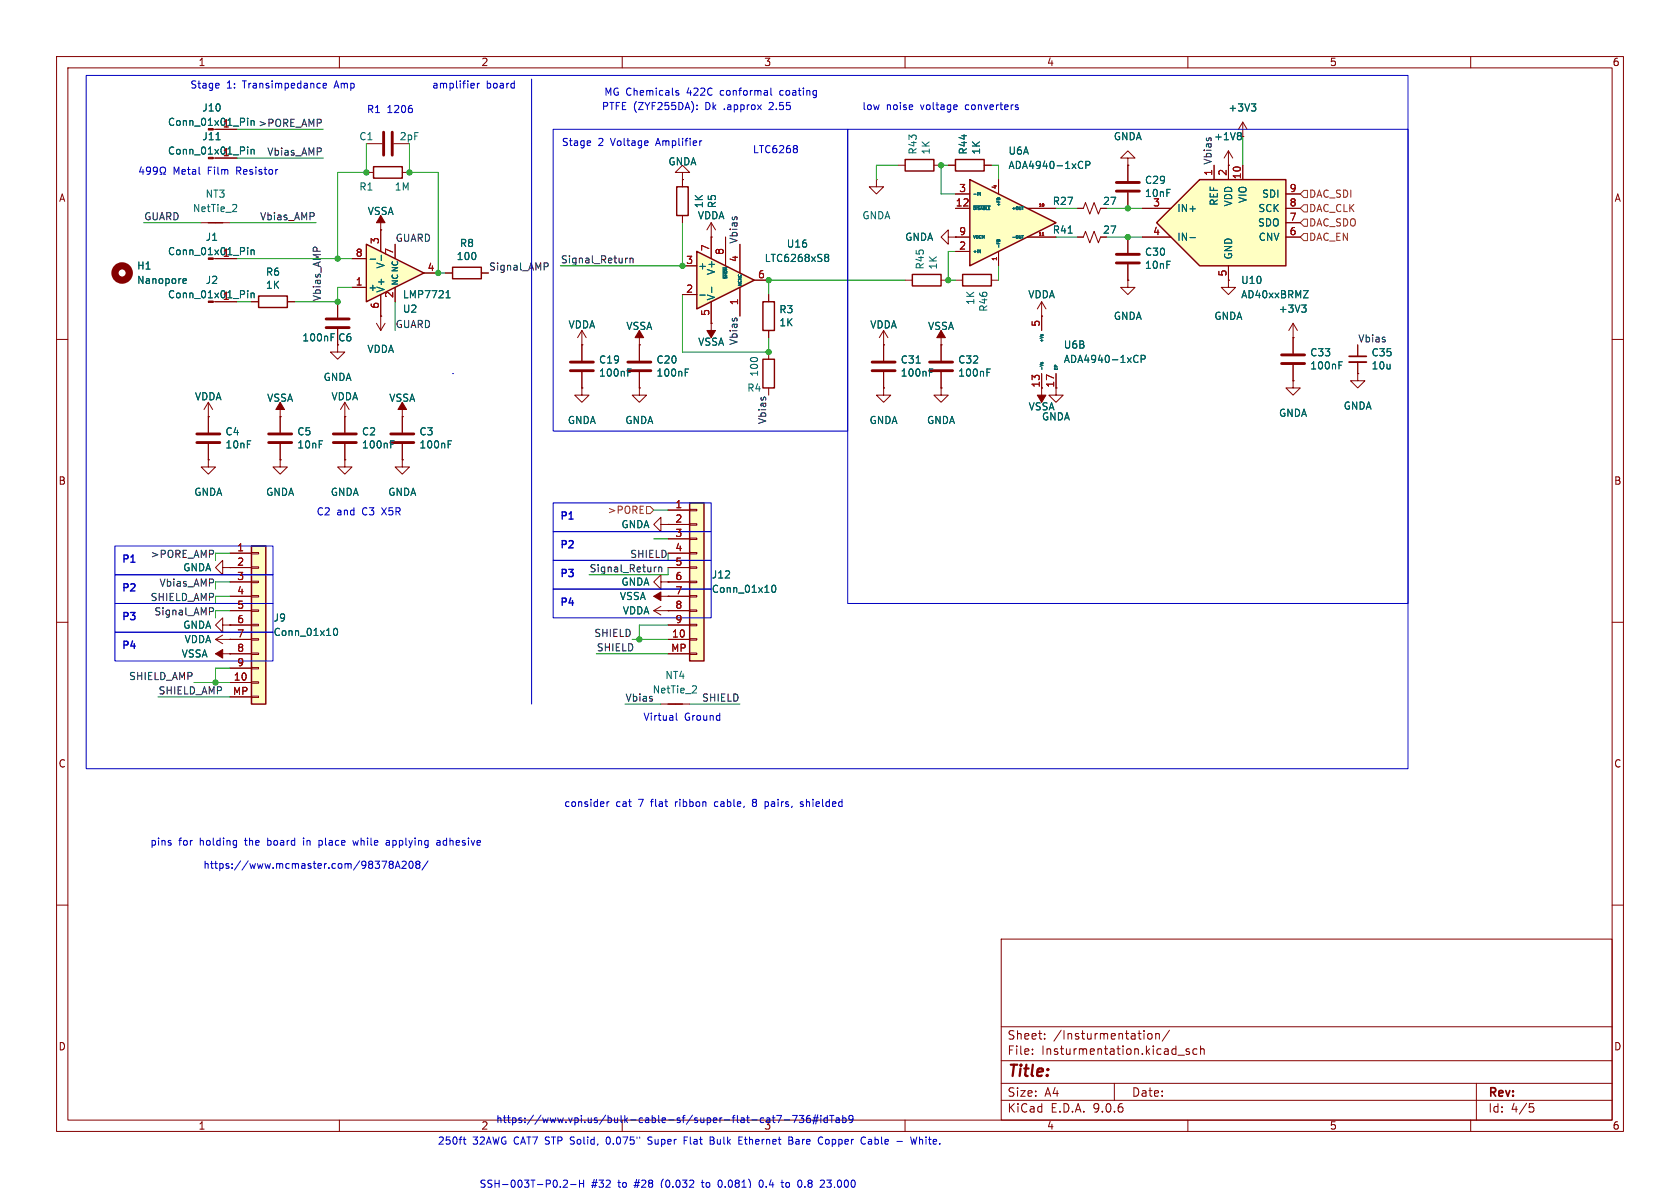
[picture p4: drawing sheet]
<svg xmlns="http://www.w3.org/2000/svg" width="297mm" height="210mm" viewBox="0 0 297 210" stroke-linecap="round" stroke-linejoin="round" font-family="sans-serif">
<defs><g id="words">
<text font-size="2.8" fill="#840000" x="178" y="190.9">Title:</text>
<g font-size="2.1" fill="#840000">
<text x="178" y="184">Sheet:</text>
<text x="186.2" y="184">/Insturmentation/</text>
<text x="178" y="186.7">File:</text>
<text x="184.1" y="186.7">Insturmentation.kicad_sch</text>
<text x="178" y="196.9">KiCad</text>
<text x="178" y="194.1">Size:</text>
<text x="184.7" y="194.1">A4</text>
<text x="185.7" y="196.9">E.D.A.</text>
<text x="193.3" y="196.9">9.0.6</text>
<text x="200" y="194.1">Date:</text>
<text x="263" y="194.3">Rev:</text>
<text x="263" y="196.9">Id:</text>
<text x="267.1" y="196.9">4/5</text>
</g>
<g font-size="1.8" fill="#840000">
<text x="35" y="11.9">1</text>
<text x="85" y="11.9">2</text>
<text x="135" y="11.9">3</text>
<text x="185" y="11.9">4</text>
<text x="235" y="11.9">5</text>
<text x="285" y="11.9">6</text>
<text x="10.3" y="35.9">A</text>
<text x="285.3" y="35.9">A</text>
<text x="194.9" y="41.5">27</text>
<text x="194.9" y="36.4">27</text>
<text x="183.9" y="68.6" transform="rotate(-90 183.9 68.6)">13</text>
<text x="10.3" y="85.9">B</text>
<text x="285.3" y="85.9">B</text>
<text x="10.3" y="135.9">C</text>
<text x="285.3" y="135.9">C</text>
<text x="10.3" y="185.9">D</text>
<text x="285.3" y="185.9">D</text>
<text x="35" y="199.9">1</text>
<text x="85" y="199.9">2</text>
<text x="185" y="199.9">4</text>
<text x="235" y="199.9">5</text>
<text x="285" y="199.9">6</text>
</g>
<g font-size="1.8" fill="#0000c2">
<text x="33.6" y="15.9">Stage</text>
<text x="40" y="15.9">1:</text>
<text x="43" y="15.9">Transimpedance</text>
<text x="59.4" y="15.9">Amp</text>
<text x="76.3" y="15.9">amplifier</text>
<text x="85.9" y="15.9">board</text>
<text x="106.7" y="17.1">MG Chemicals</text>
<text x="121.5" y="17.1">422C</text>
<text x="127.6" y="17.1">conformal</text>
<text x="138.3" y="17.1">coating</text>
<text x="64.8" y="20.1">R1</text>
<text x="68.4" y="20.1">1206</text>
<text x="106.3" y="19.7">PTFE (ZYF255DA):</text>
<text x="124.8" y="19.7">Dk</text>
<text x="128.3" y="19.7">.approx</text>
<text x="136.4" y="19.7">2.55</text>
<text x="152.4" y="19.7">low</text>
<text x="156.7" y="19.7">noise</text>
<text x="162.9" y="19.7">voltage</text>
<text x="170.9" y="19.7">converters</text>
<text x="99.2" y="26">Stage</text>
<text x="105.7" y="26">2</text>
<text x="108.1" y="26">Voltage</text>
<text x="116.3" y="26">Amplifier</text>
<text x="133" y="27.3">LTC6268</text>
<text x="30.6" y="31.1">Metal</text>
<text x="36.8" y="31.1">Film</text>
<text x="42.1" y="31.1">Resistor</text>
<text x="55.9" y="91.2">C2</text>
<text x="59.5" y="91.2">and</text>
<text x="64.1" y="91.2">C3</text>
<text x="67.8" y="91.2">X5R</text>
<text x="98.8" y="92.2">P1</text>
<text x="21.4" y="99.8">P1</text>
<text x="98.8" y="97.3">P2</text>
<text x="21.4" y="104.9">P2</text>
<text x="98.8" y="102.4">P3</text>
<text x="98.8" y="107.4">P4</text>
<text x="21.4" y="110">P3</text>
<text x="21.4" y="115.1">P4</text>
<text x="113.7" y="127.6">Virtual</text>
<text x="121" y="127.6">Ground</text>
<text x="99.7" y="142.9">consider</text>
<text x="108.9" y="142.9">cat</text>
<text x="113" y="142.9">7</text>
<text x="115.4" y="142.9">flat</text>
<text x="119.8" y="142.9">ribbon</text>
<text x="127" y="142.9">cable,</text>
<text x="133.9" y="142.9">8</text>
<text x="136.3" y="142.9">pairs,</text>
<text x="142.8" y="142.9">shielded</text>
<text x="26.5" y="149.7">pins</text>
<text x="31.6" y="149.7">for</text>
<text x="35.4" y="149.7">holding</text>
<text x="43.6" y="149.7">the</text>
<text x="47.7" y="149.7">board</text>
<text x="54.3" y="149.7">in</text>
<text x="57.2" y="149.7">place</text>
<text x="63.5" y="149.7">while</text>
<text x="69.5" y="149.7">applying</text>
<text x="78.7" y="149.7">adhesive</text>
<text x="35.9" y="153.8">https://www.mcmaster.com/98378A208/</text>
<text x="77.3" y="202.5">250ft</text>
<text x="83.6" y="202.5">32AWG CAT7 STP Solid,</text>
<text x="87.6" y="198.7">https://www.vpi.us/bulk-cable-sf/super-flat-cat7-736#idTab9</text>
<text x="107.8" y="202.5">0.075&quot;</text>
<text x="115.4" y="202.5">Super</text>
<text x="122" y="202.5">Flat</text>
<text x="126.8" y="202.5">Bulk</text>
<text x="132.1" y="202.5">Ethernet</text>
<text x="135" y="199.9">3</text>
<text x="141.1" y="202.5">Bare</text>
<text x="146.6" y="202.5">Copper</text>
<text x="154.3" y="202.5">Cable</text>
<text x="163.5" y="202.5">White.</text>
<text x="84.7" y="210.2">SSH-003T-P0.2-H</text>
<text x="104.5" y="210.2">#32</text>
<text x="109.4" y="210.2">to</text>
<text x="112.4" y="210.2">#28</text>
<text x="117.3" y="210.2">(0.032</text>
<text x="124.8" y="210.2">to</text>
<text x="127.8" y="210.2">0.081)</text>
<text x="135.3" y="210.2">0.4</text>
<text x="139.5" y="210.2">to</text>
<text x="142.5" y="210.2">0.8</text>
<text x="146.7" y="210.2">23,000</text>
</g>
<g font-size="1.8" fill="#006464">
<text x="29.6" y="22.5">Conn_01x01_Pin</text>
<text x="35.7" y="19.9">J10</text>
<text x="217.1" y="19.9">+3V3</text>
<text x="29.6" y="27.5">Conn_01x01_Pin</text>
<text x="35.7" y="25">J11</text>
<text x="63.4" y="25">C1</text>
<text x="70.6" y="25">2pF</text>
<text x="118.1" y="29.4">GNDA</text>
<text x="162.3" y="27.4" transform="rotate(-90 162.3 27.4)">R43</text>
<text x="164.6" y="27.4" transform="rotate(-90 164.6 27.4)">1K</text>
<text x="171.1" y="27.4" transform="rotate(-90 171.1 27.4)">R44</text>
<text x="173.5" y="27.4" transform="rotate(-90 173.5 27.4)">1K</text>
<text x="178.2" y="27.5">U6A</text>
<text x="196.8" y="25">GNDA</text>
<text x="214.5" y="25">+1V8</text>
<text x="36.2" y="35.2">NT3</text>
<text x="63.4" y="33.9">R1</text>
<text x="69.7" y="33.9">1M</text>
<text x="178.2" y="30.1">ADA4940-1xCP</text>
<text x="202.3" y="32.7">C29</text>
<text x="202.3" y="35">10nF</text>
<text x="220.6" y="36" transform="rotate(-90 220.6 36)">VIO</text>
<text x="223" y="35.2">SDI</text>
<text x="34" y="37.7">NetTie_2</text>
<text x="64.9" y="38.2">VSSA</text>
<text x="123.3" y="39">VDDA</text>
<text x="124.5" y="36.9" transform="rotate(-90 124.5 36.9)">1K</text>
<text x="126.8" y="36.9" transform="rotate(-90 126.8 36.9)">R5</text>
<text x="152.4" y="39">GNDA</text>
<text x="186" y="41.5">R41</text>
<text x="186" y="36.4">R27</text>
<text x="208" y="37.7">IN+</text>
<text x="215.5" y="36.5" transform="rotate(-90 215.5 36.5)">REF</text>
<text x="218" y="36.6" transform="rotate(-90 218 36.6)">VDD</text>
<text x="222.3" y="40.2">SDO</text>
<text x="222.4" y="37.7">SCK</text>
<text x="24.1" y="47.9">H1</text>
<text x="29.6" y="45.3">Conn_01x01_Pin</text>
<text x="36.3" y="42.8">J1</text>
<text x="68.2" y="47.6" transform="rotate(-90 68.2 47.6)">V-</text>
<text x="80.6" y="46.2">100</text>
<text x="81.2" y="43.9">R8</text>
<text x="123.3" y="47.9">+</text>
<text x="135.1" y="46.5">LTC6268xS8</text>
<text x="139" y="44">U16</text>
<text x="159.9" y="42.8">GNDA</text>
<text x="163.5" y="47.7" transform="rotate(-90 163.5 47.7)">R45</text>
<text x="165.8" y="47.7" transform="rotate(-90 165.8 47.7)">1K</text>
<text x="202.3" y="45.4">C30</text>
<text x="202.3" y="47.7">10nF</text>
<text x="208" y="42.8">IN-</text>
<text x="218" y="46" transform="rotate(-90 218 46)">GND</text>
<text x="222.4" y="42.8">CNV</text>
<text x="24.1" y="50.4">Nanopore</text>
<text x="29.6" y="52.9">Conn_01x01_Pin</text>
<text x="36.3" y="50.4">J2</text>
<text x="46.9" y="48.9">R6</text>
<text x="46.9" y="51.3">1K</text>
<text x="65" y="51.7">+</text>
<text x="68.2" y="51.8" transform="rotate(-90 68.2 51.8)">V+</text>
<text x="71.1" y="52.9">LMP7721</text>
<text x="126.6" y="53.2" transform="rotate(-90 126.6 53.2)">V-</text>
<text x="126.6" y="48.7" transform="rotate(-90 126.6 48.7)">V+</text>
<text x="181.7" y="52.9">VDDA</text>
<text x="219.3" y="50.4">U10</text>
<text x="219.3" y="52.9">AD40xxBRMZ</text>
<text x="71.1" y="55.5">U2</text>
<text x="100.4" y="58.3">VDDA</text>
<text x="110.6" y="58.5">VSSA</text>
<text x="137.7" y="55.6">R3</text>
<text x="137.7" y="57.9">1K</text>
<text x="153.7" y="58.3">VDDA</text>
<text x="164" y="58.5">VSSA</text>
<text x="172.4" y="54" transform="rotate(-90 172.4 54)">1K</text>
<text x="174.8" y="55.2" transform="rotate(-90 174.8 55.2)">R46</text>
<text x="196.8" y="56.7">GNDA</text>
<text x="214.6" y="56.7">GNDA</text>
<text x="226" y="55.5">+3V3</text>
<text x="53.3" y="60.6">100nF</text>
<text x="59.7" y="60.6">C6</text>
<text x="64.8" y="62.6">VDDA</text>
<text x="105.8" y="64.5">C19</text>
<text x="116" y="64.5">C20</text>
<text x="123.3" y="61.3">VSSA</text>
<text x="159.1" y="64.5">C31</text>
<text x="169.3" y="64.5">C32</text>
<text x="188" y="61.8">U6B</text>
<text x="188" y="64.4">ADA4940-1xCP</text>
<text x="231.5" y="65.5">100nF</text>
<text x="231.5" y="63.2">C33</text>
<text x="242.4" y="63.2">C35</text>
<text x="242.4" y="65.5">10u</text>
<text x="34.4" y="71">VDDA</text>
<text x="47.1" y="71.2">VSSA</text>
<text x="57.1" y="67.5">GNDA</text>
<text x="58.5" y="71">VDDA</text>
<text x="68.7" y="71.2">VSSA</text>
<text x="105.8" y="66.8">100nF</text>
<text x="116" y="66.8">100nF</text>
<text x="132" y="69.4">R4</text>
<text x="134.2" y="66.7" transform="rotate(-90 134.2 66.7)">100</text>
<text x="159.1" y="66.8">100nF</text>
<text x="169.3" y="66.8">100nF</text>
<text x="39.8" y="77.2">C4</text>
<text x="52.5" y="77.2">C5</text>
<text x="63.9" y="77.2">C2</text>
<text x="74.1" y="77.2">C3</text>
<text x="100.3" y="75.2">GNDA</text>
<text x="110.4" y="75.2">GNDA</text>
<text x="153.6" y="75.2">GNDA</text>
<text x="163.8" y="75.2">GNDA</text>
<text x="181.8" y="72.7">VSSA</text>
<text x="184.1" y="74.5">GNDA</text>
<text x="226" y="73.9">GNDA</text>
<text x="237.4" y="72.6">GNDA</text>
<text x="39.8" y="79.5">10nF</text>
<text x="52.5" y="79.5">10nF</text>
<text x="63.9" y="79.5">100nF</text>
<text x="74.1" y="79.5">100nF</text>
<text x="34.2" y="87.9">GNDA</text>
<text x="46.9" y="87.9">GNDA</text>
<text x="58.4" y="87.9">GNDA</text>
<text x="68.5" y="87.9">GNDA</text>
<text x="109.8" y="93.6">GNDA</text>
<text x="32.3" y="101.2">GNDA</text>
<text x="109.5" y="106.3">VSSA</text>
<text x="109.8" y="103.7">GNDA</text>
<text x="125.7" y="105">Conn_01x10</text>
<text x="125.7" y="102.5">J12</text>
<text x="32.3" y="111.4">GNDA</text>
<text x="32.5" y="113.9">VDDA</text>
<text x="48.3" y="110.1">J9</text>
<text x="48.3" y="112.6">Conn_01x10</text>
<text x="110" y="108.8">VDDA</text>
<text x="32" y="116.4">VSSA</text>
<text x="115.3" y="122.8">NetTie_2</text>
<text x="117.5" y="120.2">NT4</text>
</g>
<g font-size="1.8" fill="#a90000">
<text x="39.3" y="22.6">1</text>
<text x="39.3" y="27.7">1</text>
<text x="169.5" y="34">3</text>
<text x="214.4" y="31.2" transform="rotate(-90 214.4 31.2)">1</text>
<text x="216.9" y="31.2" transform="rotate(-90 216.9 31.2)">2</text>
<text x="219.5" y="31.8" transform="rotate(-90 219.5 31.8)">10</text>
<text x="227.9" y="34">9</text>
<text x="168.9" y="36.6">12</text>
<text x="169.5" y="41.7">9</text>
<text x="203.8" y="36.6">3</text>
<text x="203.8" y="41.7">4</text>
<text x="227.9" y="36.6">8</text>
<text x="227.9" y="39.1">7</text>
<text x="227.9" y="41.7">6</text>
<text x="39.3" y="45.5">1</text>
<text x="62.8" y="45.5">8</text>
<text x="67.1" y="43.3" transform="rotate(-90 67.1 43.3)">3</text>
<text x="69.6" y="45.2" transform="rotate(-90 69.6 45.2)">7</text>
<text x="121.2" y="46.7">3</text>
<text x="125.5" y="44.5" transform="rotate(-90 125.5 44.5)">7</text>
<text x="128" y="45.2" transform="rotate(-90 128 45.2)">8</text>
<text x="130.6" y="46.4" transform="rotate(-90 130.6 46.4)">4</text>
<text x="169.5" y="44.2">2</text>
<text x="39.3" y="53.1">1</text>
<text x="62.8" y="50.5">1</text>
<text x="69.6" y="52.8" transform="rotate(-90 69.6 52.8)">2</text>
<text x="75.5" y="48">4</text>
<text x="121.2" y="51.8">2</text>
<text x="133.9" y="49.3">6</text>
<text x="216.9" y="49" transform="rotate(-90 216.9 49)">5</text>
<text x="67.1" y="54.7" transform="rotate(-90 67.1 54.7)">6</text>
<text x="125.5" y="56" transform="rotate(-90 125.5 56)">5</text>
<text x="130.6" y="54" transform="rotate(-90 130.6 54)">1</text>
<text x="183.9" y="57.9" transform="rotate(-90 183.9 57.9)">5</text>
<text x="186.4" y="68.6" transform="rotate(-90 186.4 68.6)">17</text>
<text x="119.3" y="89.9">1</text>
<text x="119.3" y="92.5">2</text>
<text x="119.3" y="95">3</text>
<text x="41.8" y="97.5">1</text>
<text x="41.8" y="100.1">2</text>
<text x="119.3" y="97.5">4</text>
<text x="119.3" y="100.1">5</text>
<text x="41.8" y="102.6">3</text>
<text x="41.8" y="105.2">4</text>
<text x="41.8" y="107.7">5</text>
<text x="119.3" y="102.6">6</text>
<text x="119.3" y="105.2">7</text>
<text x="119.3" y="107.7">8</text>
<text x="41.8" y="110.2">6</text>
<text x="41.8" y="112.8">7</text>
<text x="118.7" y="112.8">10</text>
<text x="119.3" y="110.2">9</text>
<text x="41.8" y="115.3">8</text>
<text x="41.8" y="117.9">9</text>
<text x="118.6" y="115.3">MP</text>
<text x="41.1" y="122.9">MP</text>
<text x="41.2" y="120.4">10</text>
</g>
<g font-size="1.8" fill="#0f0f0f">
<text x="45.6" y="22.5">&gt;PORE_AMP</text>
<text x="47.1" y="27.6">Vbias_AMP</text>
<text x="214.4" y="31.2" transform="rotate(-90 214.4 31.2)">1 Vbias</text>
<text x="25.4" y="39">GUARD</text>
<text x="45.9" y="39">Vbias_AMP</text>
<text x="69.8" y="42.8">GUARD</text>
<text x="86.4" y="47.9">Signal_AMP</text>
<text x="99.1" y="46.6">Signal_Return</text>
<text x="130.5" y="43.2" transform="rotate(-90 130.5 43.2)">Vbias</text>
<text x="56.8" y="53.3" transform="rotate(-90 56.8 53.3)">Vbias_AMP</text>
<text x="69.8" y="58.1">GUARD</text>
<text x="130.5" y="61.1" transform="rotate(-90 130.5 61.1)">Vbias</text>
<text x="240" y="60.6">Vbias</text>
<text x="135.5" y="75.1" transform="rotate(-90 135.5 75.1)">Vbias</text>
<text x="26.5" y="98.7">&gt;PORE_AMP</text>
<text x="104.1" y="101.3">Signal_Return</text>
<text x="28.1" y="103.8">Vbias_AMP</text>
<text x="27.2" y="108.9">Signal_AMP</text>
<text x="105" y="112.7">SHIELD</text>
<text x="105.4" y="115.2">SHIELD</text>
<text x="22.7" y="120.3">SHIELD_AMP</text>
<text x="27.9" y="122.8">SHIELD_AMP</text>
<text x="110.5" y="124.1">Vbias</text>
<text x="124" y="124.1">SHIELD</text>
</g>
<g font-size="1.8" fill="#725600">
<text x="231.3" y="35.2">DAC_SDI</text>
<text x="231.3" y="40.2">DAC_SDO</text>
<text x="231.3" y="37.7">DAC_CLK</text>
<text x="231.3" y="42.8">DAC_EN</text>
<text x="107.3" y="91">&gt;PORE</text>
</g>
<g font-size="1.8" fill="#009600">
<text x="111.3" y="98.7">SHIELD</text>
<text x="26.5" y="106.3">SHIELD_AMP</text>
</g>
<text font-size="1.4" fill="#006464" x="70.6" y="50.5" transform="rotate(-90 70.6 50.5)">NC NC</text>
<g font-size="1.1" fill="#a90000">
<text x="176.3" y="33.5" transform="rotate(-90 176.3 33.5)">4</text>
<text x="176.3" y="46.2" transform="rotate(-90 176.3 46.2)">1</text>
</g>
<g font-size=".7" fill="#006464">
<text x="172" y="34.8">-IN</text>
<text x="172" y="37.3">~{DISABLE}</text>
<text x="177" y="36.7" transform="rotate(-90 177 36.7)">+FB</text>
<text x="178.7" y="37.3">+OUT</text>
<text x="172" y="42.4">VOCM</text>
<text x="172" y="44.9">+IN</text>
<text x="177" y="43.9" transform="rotate(-90 177 43.9)">-FB</text>
<text x="178.7" y="42.4">-OUT</text>
<text x="128.8" y="49.5" transform="rotate(-90 128.8 49.5)">~{SHDN}</text>
<text x="131.3" y="49.8" transform="rotate(-90 131.3 49.8)">NC</text>
<text x="184.6" y="65.5" transform="rotate(-90 184.6 65.5)">-Vs</text>
<text x="184.6" y="60.8" transform="rotate(-90 184.6 60.8)">+Vs</text>
<text x="187.2" y="65.5" transform="rotate(-90 187.2 65.5)">EP</text>
</g>
<g font-size=".7" fill="#a90000">
<text x="183.5" y="36.6">10</text>
<text x="183.5" y="41.7">11</text>
</g>
</g></defs>
<g fill="none" stroke="#840000" stroke-width=".18">
<path d="M10 10h277v190h-277zM12 12h273v186h-273zM60 10v2M110 10v2M160 10v2M210 10v2M260 10v2M38.1 22.9h3.8M38.1 27.9h3.8M125.7 39.4v2.5M125.7 39.4l-.7 1.2M125.7 39.4l.8 1.2"/>
<path d="M154.9 31.8v1.2h1.3l-1.3 1.3-1.2-1.3h1.2M154.9 31.8h.1M158.7 29.2h1.3M165.1 29.2h1.3M167.6 29.2h1.3M174 29.2h1.3M199.4 27.9h1.3l-1.3-1.2-1.3 1.2h1.3v1.3M199.4 29.2h.1M217.2 29.2h.1M217.2 26.7l-.8 1.2M217.2 26.7l.7 1.2M217.2 26.7v2.5"/>
<path d="M219.7 24.1h.1M219.7 21.6l-.8 1.3M219.7 21.6l.8 1.3M219.7 21.6v2.5M78.7 48.3h1.3M85.1 48.3h1.3M125.7 57.2h.1M125.7 41.9h.1M125.7 57.2v2.5M135.9 52.1v1.2M135.9 58.4v1.3M156.2 58.4v5.4"/>
<path d="M156.2 58.4l-.8 1.3M156.2 58.4l.8 1.3M160 49.5h1.3M166.4 58.4v5.4M166.4 49.5h1.2M167.6 41.9v-1.3l-1.2 1.3 1.2 1.3v-1.3h1.3M168.9 41.9h.1M184.1 55.9v2.5M228.6 59.7v2.8M10 60h2M135.9 62.2v1.3M135.9 68.6v1.3"/>
<path d="M156.2 61h.1M156.2 68.6v1.3h1.3l-1.3 1.2-1.3-1.2h1.3M156.2 68.6h.1M156.2 65.8v2.8M166.4 68.6v1.3h1.2l-1.2 1.2-1.3-1.2h1.3M166.4 68.6h.1M166.4 61h.1M166.4 65.8v2.8M184.1 66v5.1M186.7 66v3.9h1.3l-1.3 1.2-1.3-1.2h1.3M228.6 67.3v1.3h1.3l-1.3 1.3-1.3-1.3h1.3M228.6 67.3h.1"/>
<path d="M228.6 64.5v2.8M240 66v1.3h1.3l-1.3 1.3-1.2-1.3h1.2M240 66h.1M240 61v2M240 64v2M285 60h2M116.8 92.7v-1.3l-1.2 1.3 1.2 1.3v-1.3h1.3M118.1 92.7h.1M10 110h2M38.1 115.6h2.5M40.6 115.6h.1M115.6 105.4h2.5"/>
<path d="M116.8 102.9v-1.3l-1.2 1.3 1.2 1.2v-1.2h1.3M118.1 105.4h.1M118.1 102.9h.1M285 110h2M116.8 124.5h5.1M10 160h2M177 166h108v32h-108zM285 160h2M60 198v2M110 198v2M160 198v2M177 194.5h108"/>
<path d="M177 191.5h108M177 187.5h108M177 181.5h108M182.5 186.3v.1M182.5 185.5v.1M184.7 183.6v.1M184.7 182.8v.1M197 191.5v3M203 182.8l.4-.1 .3 .3v.4l-.3 .3-.4-.1-.1-.2v-.4zM204.3 182.8l.2-.1 .4 .1 .1 .9M204.3 182.7v1M206.7 182.1l-1.2 2"/>
<path d="M208.2 186.5h1.2M210 198v2M210.2 185.5l-.3-.1-.2 .2v.2l.5 .2v.3h-.5M211.6 185.5l-.4-.1-.3 .3v.4l.1 .2h.6M212.2 185.5l.3-.1 .3 .1 .1 .9M212.2 184.9v1.5M260 198v2M261 191.5v6.5M270.4 195.1h.7M270.5 195.7h.4l.3 .3-.2 .5-.5 .1"/>
</g>
<path d="M160 28.2h5.1v2h-5.1zM168.9 28.2h5.1v2h-5.1zM80 47.2h5.1v2.1h-5.1zM134.9 53.3h2v5.1h-2zM161.3 48.5h5.1v2h-5.1zM134.9 63.5h2v5.1h-2zM118.1 124.5h2.5" fill="none" stroke="#840000" stroke-width=".25"/>
<g fill="none" stroke="#006464" stroke-width=".18">
<path d="M221.2 18.4h.8l-.4 .4M221.8 18.8l.2 .3v.3l-.2 .2M38.2 24.7h.7M43.8 20.9v.1M43.8 21.3v.9M43.8 26v.1M43.8 26.4v.8M44.4 21.3v.9M44.4 26.4v.8M44.4 21.4l.2-.1 .3 .1v.8M44.4 26.5l.2-.1 .3 .1v.7M219.2 23.4l.3 .3-.3 .3 .3 .2v.3l-.3 .2"/>
<path d="M183.9 59.5l.5 .2-.5 .1M184.1 59.1v.2M184.3 59.1h.1M184.3 59.1l-.1 .2M184.3 59.1l.1 .2M162 64.2h.7M164.3 65.8h.4M164.3 65.2h.6M174.5 65.8h.4M174.5 65.2h.6M183.9 64.4l.5 .2-.5 .2M184.3 64.1l-.2 .2v-.2"/>
<path d="M184.3 64.1h.1M184.3 64.1l.1 .2M186.4 65.1v.2h.5M186.4 64.6v.3h.5M201 62.8l.2 .1M201.2 64l-.2 .1M201.7 63.5l.6-.1 .2-.2-.1-.3-.7-.1v1.3M236.7 64.6h.4M236.7 64h.6M122.9 121.2l.2 .3v.3l-.8 .7h.8"/>
</g>
<g fill="#840000" stroke="#840000" stroke-width=".18">
<path d="M38.1 115.6l1.3-.8v1.5z"/>
<path d="M115.6 105.4l1.2-.8v1.6z"/>
<path d="M166.4 58.4l.7 1.3h-1.5z"/>
<path d="M125 58.4h1.5l-.8 1.3z"/>
<path d="M183.4 69.9h1.5l-.8 1.2z"/>
</g>
<path d="M154.2 64h4M154.2 65.5h4M164.3 64h4.1M164.3 65.5h4.1M226.6 62.7h4M226.6 64.3h4" fill="none" stroke="#840000" stroke-width=".51"/>
<path d="M238.5 63h3.1" fill="none" stroke="#840000" stroke-width=".3"/>
<path d="M238.5 64h3.1" fill="none" stroke="#840000" stroke-width=".33"/>
<path d="M123.2 44.5l10.1 5-10.1 5.1z" fill="#ffffc2"/>
<path d="M123.2 44.5l10.1 5-10.1 5.1z" fill="none" stroke="#840000" stroke-width=".25"/>
<path d="M120.6 47h2.6M120.6 52.1h2.6M125.7 41.9v3.8M125.7 53.3v3.9M128.3 41.9v5.1M130.8 43.2v5.1M130.8 50.8v5.1M133.3 49.5h2.6" fill="none" stroke="#840000" stroke-width=".18"/>
<path d="M123.7 52.2h1M125.8 50.8v.9M127.8 47.3v1.9M130.5 50.2h.5l-.5 .3h.5M145.9 45.4l.1 .1M145.9 45h.4l.1 .1 .1 .2-.2 .2M146 45.5h.3M146 45.5l-.1 .1M146.3 45.5l.2 .2-.1 .4-.1 .1h-.4" fill="none" stroke="#006464" stroke-width=".18"/>
<path d="M121.9 88.9h2.6v27.9h-2.6z" fill="#ffffc2"/>
<path d="M170.2 48.5h5.1v2h-5.1zM121.9 88.9h2.6v27.9h-2.6z" fill="none" stroke="#840000" stroke-width=".25"/>
<g fill="none" stroke="#840000" stroke-width=".18">
<path d="M120.6 30.5h1.3l-1.3-1.3-1.2 1.3h1.2v1.3M120.6 31.8h.1M102.9 58.4l-.8 1.3M102.9 58.4l.7 1.3M102.9 58.4v2.6M113 58.4v2.6M168.9 49.5h1.3M175.3 49.5h1.2M184.1 55.9h.1M184.1 53.3l-.7 1.3M184.1 53.3l.8 1.3M184.1 53.3v2.6"/>
<path d="M199.4 49.5v1.3h1.3l-1.3 1.3-1.3-1.3h1.3M199.4 49.5h.1M199.4 41.9v2.8M199.4 46.7v2.8M102.9 61h.1M113 61h.1M118.1 90.2h3.8M118.1 92.7h3.8M118.1 95.3h3.8M118.1 97.8h3.8M121.9 90h1.3v.3h-1.3zM121.9 92.6h1.3v.2h-1.3z"/>
<path d="M121.9 95.1h1.3v.3h-1.3zM121.9 97.7h1.3v.2h-1.3zM118.1 100.3h3.8M118.1 102.9h3.8M118.1 105.4h3.8M118.1 108h3.8M118.1 110.5h3.8M118.1 113h3.8M118.1 115.6h3.8M121.9 100.2h1.3v.3h-1.3zM121.9 102.7h1.3v.3h-1.3zM121.9 105.3h1.3v.2h-1.3z"/>
<path d="M121.9 107.8h1.3v.3h-1.3zM121.9 110.4h1.3v.2h-1.3zM121.9 112.9h1.3v.3h-1.3zM121.9 115.4h1.3v.3h-1.3z"/>
</g>
<path d="M136.5 103.6l.2-.2a.68 .68 0 0 1 .5 .7 .68 .68 0 0 1-.5 .6l-.2-.1-.1-.4z" fill="none" stroke="#006464" stroke-width=".18"/>
<path d="M113 58.4l.8 1.3h-1.5z" fill="#840000" stroke="#840000" stroke-width=".18"/>
<path d="M197.4 45h4M197.4 46.5h4" fill="none" stroke="#840000" stroke-width=".51"/>
<path d="M204.5 39.4l7.6-7.6h15.2v15.2h-15.2z" fill="#ffffc2"/>
<path d="M36.8 39.4h2.6M204.5 39.4l7.6-7.6h15.2v15.2h-15.2z" fill="none" stroke="#840000" stroke-width=".25"/>
<g fill="none" stroke="#840000" stroke-width=".18">
<path d="M35.6 39.4h5M64.8 25.4h2.8M69.6 25.4h2.8M199.4 29.2v2.8M199.4 34v2.8M201.9 36.8h5.1M214.6 29.2v2.6M217.2 29.2v2.6M219.7 29.2v2.6M227.3 36.8h2.6M227.3 34.3h2.6M227.3 39.4h2.6"/>
<path d="M201.9 41.9h5.1M217.2 49.5v1.3h1.2l-1.2 1.3-1.3-1.3h1.3M217.2 49.5h.1M217.2 47v2.5M227.3 41.9h2.6M228.6 59.7h.1M228.6 57.2l-.8 1.2M228.6 57.2l.8 1.2M228.6 57.2v2.5M113 68.6v1.3h1.3l-1.3 1.2-1.2-1.2h1.2M113 68.6h.1M115.6 108l1.2 .7"/>
<path d="M115.6 108h2.5M116.8 107.2l-1.2 .8M118.1 108h.1"/>
</g>
<path d="M41.6 36.1l.2 .3v.3l-.7 .7h.7M210.4 42h.9M230.1 53.9h.8l-.4 .5M230.4 51.4h.9l-.9 1.2h.9M230.7 54.4l.2 .2v.3l-.2 .3" fill="none" stroke="#006464" stroke-width=".18"/>
<path d="M67.8 23.4v4M69.3 23.4v4M197.4 32.3h4M197.4 33.8h4" fill="none" stroke="#840000" stroke-width=".51"/>
<path d="M171.4 31.8l15.3 7.6-15.3 7.6z" fill="#ffffc2"/>
<path d="M66 29.5h5.1v2h-5.1zM119.6 33h2.1v5.1h-2.1zM171.4 31.8l15.3 7.6-15.3 7.6z" fill="none" stroke="#840000" stroke-width=".25"/>
<g fill="none" stroke="#840000" stroke-width=".18">
<path d="M64.8 30.5h1.2M67.3 38.1v2.5M71.1 30.5h1.3M120.6 31.8v1.2M120.6 38.1v1.3M168.9 34.3h2.5M168.9 36.8h2.5M176.5 31.8v2.5M181.6 36.8h5.1M190.5 36.8h1l.4-1 .8 2 .7-2 .8 2 .4-1M67.3 40.6h.1M168.9 41.9h2.5"/>
<path d="M168.9 44.5h2.5M176.5 44.5v2.5M181.6 41.9h5.1M190.5 41.9h1l.4-1 .8 2 .7-2 .8 2 .4-1M61 73.7v2.8M61 78.5v2.8M71.1 73.7h.1M71.1 71.1v5.4M71.1 78.5v2.8M61 81.3v1.3h1.2l-1.2 1.2-1.3-1.2h1.3M61 81.3h.1"/>
</g>
<g fill="none" stroke="#006464" stroke-width=".18">
<path d="M172.1 36.4h3M172.8 34v.5M173.3 34v.5l-.3-.5v.5M176.2 35.5v.2h.6M176.3 35.1l.4-.1 .1 .3h-.6zM176.5 35.1v.2M180.7 36.5h.3M191.2 28.5l.2 .1M191.4 29.7l-.2 .1M192 29.2l.6-.1 .1-.2-.1-.3-.6-.1v1.3M172.8 44.2v.5M173.3 44.2v.5l-.3-.5v.5"/>
<path d="M176.2 42.8v.3h.6M176.3 42.4h.4l.1 .3h-.6zM176.5 42.5v.2M180.7 41.6h.3M180.8 41.6v.5M188.8 41.2h.8M69.1 78.5h.4M69.1 77.9h.6M79.2 78.5h.5M79.2 77.9h.6"/>
</g>
<path d="M184.5 36v.5M184.2 41.6h.3M184.3 41.2l.1 .4" fill="none" stroke="#a90000" stroke-width=".18"/>
<g fill="#840000" stroke="#840000" stroke-width=".18">
<path d="M67.3 38.1l.8 1.3h-1.6z"/>
<path d="M71.1 71.1l.8 1.3h-1.5z"/>
</g>
<path d="M58.9 76.7h4.1M58.9 78.2h4.1M69.1 76.7h4.1M69.1 78.2h4.1" fill="none" stroke="#840000" stroke-width=".51"/>
<path d="M44.4 96.5h2.6v28h-2.6z" fill="#ffffc2"/>
<path d="M45.7 52.3h5.1v2.1h-5.1zM44.4 96.5h2.6v28h-2.6z" fill="none" stroke="#840000" stroke-width=".25"/>
<g fill="none" stroke="#840000" stroke-width=".18">
<path d="M38.1 53.3h3.8M38.1 45.7h3.8M44.4 53.3h1.3M50.8 53.3h1.3M61 73.7h.1M61 71.1l-.8 1.3M61 71.1l.7 1.3M61 71.1v2.6M40.6 97.8h3.8M44.4 97.7h1.3v.2h-1.3zM71.1 81.3v1.3h1.3l-1.3 1.2-1.3-1.2h1.3M71.1 81.3h.1"/>
<path d="M39.4 100.3v-1.2l-1.3 1.2 1.3 1.3v-1.3h1.2M40.6 100.3h.1M40.6 100.3h3.8M40.6 102.9h3.8M40.6 105.4h3.8M40.6 108h3.8M40.6 110.5h3.8M40.6 113h3.8M40.6 115.6h3.8M40.6 118.1h3.8M44.4 100.2h1.3v.3h-1.3zM44.4 102.7h1.3v.3h-1.3z"/>
<path d="M44.4 105.3h1.3v.2h-1.3zM44.4 107.8h1.3v.3h-1.3zM44.4 110.4h1.3v.2h-1.3zM44.4 112.9h1.3v.3h-1.3zM44.4 115.4h1.3v.3h-1.3zM44.4 118h1.3v.2h-1.3zM40.6 120.7h3.8M40.6 123.2h3.8M44.4 120.5h1.3v.3h-1.3zM44.4 123.1h1.3v.2h-1.3z"/>
</g>
<path d="M32.4 50h.5M32.4 49.3h.4l.1 .3-.6 .1M43.8 43.8v.1M43.8 44.2v.8M43.8 51.4v.1M43.8 51.8v.8M44.4 44.2v.8M44.4 51.8v.8M44.4 51.9l.2-.1 .3 .1v.7M44.4 44.3l.2-.1h.3v.8M59.1 111.2l.2-.1a.68 .68 0 0 1 .4 .6 .68 .68 0 0 1-.4 .6l-.2-.1-.1-.3z" fill="none" stroke="#006464" stroke-width=".18"/>
<circle cx="21.6" cy="48.3" r="1.27" fill="none" stroke="#840000" stroke-width="1.3"/>
<path d="M64.8 43.2l10.1 5.1-10.1 5z" fill="#ffffc2"/>
<path d="M64.8 43.2l10.1 5.1-10.1 5z" fill="none" stroke="#840000" stroke-width=".25"/>
<g fill="none" stroke="#840000" stroke-width=".18">
<path d="M38.1 27.9h3.8M38.1 22.9h3.8M120.6 31.8h.1M120.6 31.8v1.2M120.6 38.1v1.3M167.6 29.2h1.3M168.9 36.8h2.5M168.9 34.3h2.5M174 29.2h1.3M176.5 31.8v2.5M181.6 36.8h5.1M190.5 36.8h1"/>
<path d="M199.4 29.2h.1M199.4 29.2v2.8M199.4 34v2.8M201.9 36.8h5.1M214.6 29.2v2.6M217.2 29.2h.1M217.2 29.2v2.6M219.7 24.1h.1M219.7 29.2v2.6M227.3 36.8h2.6M227.3 34.3h2.6M227.3 39.4h2.6"/>
<path d="M38.1 45.7h3.8M38.1 53.3h3.8M44.4 53.3h1.3M50.8 53.3h1.3M59.7 58.2v4h1.3l-1.3 1.3-1.3-1.3h1.3M59.7 53.3v2.8M62.2 50.8h2.6M62.2 45.7h2.6M66.5 57.2l.8 1.2M67.3 55.9h.1M67.3 40.6h.1M67.3 40.6v3.9"/>
<path d="M67.3 52.1v6.3M68.1 57.2l-.8 1.2M69.8 43.2v2.5M69.8 50.8v2.5M74.9 48.3h2.6M78.7 48.3h1.3M85.1 48.3h1.3M120.6 47h2.6M120.6 52.1h2.6M125.7 41.9h.1M125.7 57.2h.1M125.7 41.9v3.8"/>
<path d="M125.7 53.3v3.9M128.3 41.9v5.1M130.8 43.2v5.1M130.8 50.8v5.1M133.3 49.5h2.6M135.9 52.1v1.2M135.9 58.4v1.3M168.9 41.9h.1M168.9 41.9h2.5M168.9 44.5h2.5M176.5 44.5v2.5M181.6 41.9h5.1"/>
<path d="M184.1 55.9h.1M184.1 55.9v2.5M190.5 41.9h1M199.4 49.5h.1M199.4 41.9v2.8M199.4 46.7v2.8M201.9 41.9h5.1M217.2 49.5h.1M217.2 47v2.5M227.3 41.9h2.6M228.6 59.7h.1M228.6 59.7v2.8"/>
<path d="M36.8 73.7h.1M36.8 71.1v5.4M36.8 78.5v2.8M36.8 71.1l-.7 1.3M36.8 71.1l.8 1.3M49.5 73.7h.1M49.5 71.1v5.4M49.5 78.5v2.8M61 73.7h.1M61 73.7v2.8M61 78.5v2.8M71.1 73.7h.1"/>
<path d="M71.1 73.7v2.8M71.1 78.5v2.8M102.9 68.6v1.3h1.2l-1.2 1.2-1.3-1.2h1.3M102.9 68.6h.1M102.9 61h.1M102.9 61v2.8M102.9 65.8v2.8M113 61h.1M113 68.6h.1M113 61v2.8M113 65.8v2.8M156.2 68.6h.1"/>
<path d="M156.2 61h.1M156.2 61v2.8M156.2 65.8v2.8M166.4 68.6h.1M166.4 61h.1M166.4 61v2.8M166.4 65.8v2.8M184.1 66v2.6M186.7 66v2.6M228.6 67.3h.1M228.6 64.5v2.8M240 66h.1"/>
<path d="M240 61v2M240 64v2M36.8 81.3v1.3h1.3l-1.3 1.2-1.2-1.2h1.2M36.8 81.3h.1M40.6 97.8h3.8M49.5 81.3v1.3h1.3l-1.3 1.2-1.2-1.2h1.2M49.5 81.3h.1M61 81.3h.1M71.1 81.3h.1M118.1 92.7h.1M118.1 97.8h3.8M118.1 90.2h3.8"/>
<path d="M118.1 92.7h3.8M118.1 95.3h3.8M38.1 113l1.3 .8M38.1 113h6.3M39.4 110.5v-1.3l-1.3 1.3 1.3 1.3v-1.3h1.2M39.4 112.3l-1.3 .7M40.6 113h.1M40.6 110.5h.1M40.6 115.6h.1M40.6 100.3h.1M40.6 100.3h3.8M40.6 102.9h3.8"/>
<path d="M40.6 105.4h3.8M40.6 108h3.8M40.6 110.5h3.8M40.6 115.6h3.8M40.6 118.1h3.8M118.1 108h.1M118.1 102.9h.1M118.1 105.4h.1M118.1 113h3.8M118.1 100.3h3.8M118.1 102.9h3.8M118.1 105.4h3.8"/>
<path d="M118.1 108h3.8M118.1 110.5h3.8M118.1 115.6h3.8M40.6 120.7h3.8M40.6 123.2h3.8"/>
</g>
<g fill="none" stroke="#006464" stroke-width=".18">
<path d="M221.2 18.4h.8l-.4 .4M221.8 18.8l.2 .3v.3l-.2 .2M38.2 24.7h.7M43.8 20.9v.1M43.8 21.3v.9M43.8 26v.1M43.8 26.4v.8M44.4 21.3v.9M44.4 26.4v.8M44.4 26.5l.2-.1 .3 .1v.7M44.4 21.4l.2-.1 .3 .1v.8M172.1 36.4h3"/>
<path d="M172.8 34v.5M173.3 34v.5l-.3-.5v.5M176.2 35.5v.2h.6M176.3 35.1l.4-.1 .1 .3h-.6zM176.5 35.1v.2M180.7 36.5h.3M191.2 28.5l.2 .1M191.4 29.7l-.2 .1M192 29.2l.6-.1 .1-.2-.1-.3-.6-.1v1.3M219.2 23.4l.3 .3-.3 .3 .3 .2v.3l-.3 .2M32.4 50h.5M32.4 49.3h.4l.1 .3-.6 .1"/>
<path d="M43.8 43.8v.1M43.8 44.2v.8M43.8 51.4v.1M43.8 51.8v.8M44.4 44.2v.8M44.4 51.8v.8M44.4 44.3l.2-.1h.3v.8M44.4 51.9l.2-.1 .3 .1v.7M58.5 59.6h.5M58.5 59h.6M65.4 45.8h1M67.4 45.1v1"/>
<path d="M78.9 52.6h.7M78.9 51.7l.3-.3v1.2M123.7 52.2h1M125.8 50.8v.9M127.8 47.3v1.9M130.5 50.2h.5l-.5 .3h.5M145.9 45.4l.1 .1M145.9 45h.4l.1 .1 .1 .2-.2 .2M146 45.5h.3M146 45.5l-.1 .1M146.3 45.5l.2 .2-.1 .4-.1 .1h-.4M172.8 44.2v.5"/>
<path d="M173.3 44.2v.5l-.3-.5v.5M176.2 42.8v.3h.6M176.3 42.4h.4l.1 .3h-.6zM176.5 42.5v.2M180.7 41.6h.3M180.8 41.6v.5M183.9 59.5l.5 .2-.5 .1M184.1 59.1v.2M184.3 59.1h.1M184.3 59.1l-.1 .2M184.3 59.1l.1 .2M188.8 41.2h.8"/>
<path d="M210.4 42h.9M230.1 53.9h.8l-.4 .5M230.4 51.4h.9l-.9 1.2h.9M230.7 54.4l.2 .2v.3l-.2 .3M69.1 78.5h.4M69.1 77.9h.6M79.2 78.5h.5M79.2 77.9h.6M111 65.8h.4M111 65.2h.6M121.1 65.8h.5M121.1 65.2h.6"/>
<path d="M162 64.2h.7M164.3 65.8h.4M164.3 65.2h.6M174.5 65.8h.4M174.5 65.2h.6M183.9 64.4l.5 .2-.5 .2M184.3 64.1l-.2 .2v-.2M184.3 64.1h.1M184.3 64.1l.1 .2M186.4 65.1v.2h.5M186.4 64.6v.3h.5M201 62.8l.2 .1"/>
<path d="M201.2 64l-.2 .1M201.7 63.5l.6-.1 .2-.2-.1-.3-.7-.1v1.3M236.7 64.6h.4M236.7 64h.6M59.1 111.2l.2-.1a.68 .68 0 0 1 .4 .6 .68 .68 0 0 1-.4 .6l-.2-.1-.1-.3zM136.5 103.6l.2-.2a.68 .68 0 0 1 .5 .7 .68 .68 0 0 1-.5 .6l-.2-.1-.1-.4z"/>
</g>
<path d="M57.7 56.4h4M57.7 57.9h4M34.8 76.7h4.1M34.8 78.2h4.1M47.5 76.7h4.1M47.5 78.2h4.1M100.8 64h4.1M100.8 65.5h4.1M111 64h4.1M111 65.5h4.1" fill="none" stroke="#840000" stroke-width=".51"/>
<path d="M49.5 71.1l.8 1.3h-1.5z" fill="#840000" stroke="#840000" stroke-width=".18"/>
<path d="M229.9 39.4l.6-.7h.6v1.3h-.6zM229.9 36.8l.6-.6h.6v1.3h-.6zM230.5 33.7h.6v1.2h-.6l-.6-.6zM230.5 41.3h.6v1.2h-.6l-.6-.6zM114.3 89.5h.6l.7 .7-.7 .6h-.6z" fill="none" stroke="#725600" stroke-width=".18"/>
<path d="M96.2 46.5h.5l.2 .2-.1 .4h-.6M111 45.6l-.3 .1M111.4 45.8l.2-.2 .3 .1v.8M111.4 45.6v.9M37 107.4h.5l.3 .3-.2 .3-.6 .1M116 100.2l-.2 .1M116.5 100.4l.1-.2 .3 .1 .1 .8M116.5 100.2v.9" fill="none" stroke="#0f0f0f" stroke-width=".18"/>
<g fill="none" stroke="#0000c2" stroke-width=".18">
<path d="M15.2 13.3h233.7v122.6h-233.7zM38.7 14.8v.2l-.6 .1M57.1 15.1l.6-.1v-.2l-.4-.1-.2 .2 .1 .6h.5M72.9 19.2v.6M83.4 14.7l.4 .1 .1 .2-.7 .1M83.8 15.5l-.4 .1M84.4 14.7v.9M84.8 14.7l-.4 .3M94 14v110.5M120 16.1l-.3-.1-.2 .2v.2l.5 .1v.3h-.5M123.2 19.3v.1M123.2 18.6v.1"/>
<path d="M136.3 15.6v1.1l.2 .1M169 18.5l.2 .3-.6 .2M169.2 19.3l-.2 .1M179.7 19h.3v.2l-.1 .2h-.3M179.7 18.5l.3 .1M25 29.5l-.3 .9h.8M25.3 30v.8M26.6 30.1l-.2 .2h-.3l-.2-.2 .1-.5 .4-.1 .1 .2a.84 .84 0 0 1-.3 1.1h-.2M27.8 30.1l-.2 .2h-.3l-.2-.2 .1-.5 .4-.1 .2 .2a.84 .84 0 0 1-.3 1.1h-.3M28.3 30.8h.3v-.2a.54 .54 0 0 1-.3-.8 .54 .54 0 0 1 .8-.2 .58 .58 0 0 1-.1 1v.2h.3M97.8 22.9h52.1v53.3h-52.1zM104.4 24.9v.3l-.6 .1"/>
<path d="M124.1 24.9l-.3 .1M140.7 25.7l.3 .3-.3 .3 .3 .2v.3l-.3 .2M149.9 22.9h99v83.8h-99zM80 66h.1M20.3 96.5h28v5.1h-28zM97.8 99.1h27.9v5h-27.9zM97.8 94h27.9v5.1h-27.9zM97.8 88.9h27.9v5.1h-27.9zM20.3 106.7h28v5.1h-28zM20.3 111.8h28v5h-28zM20.3 101.6h28v5.1h-28zM97.8 104.1h27.9v5.1h-27.9z"/>
<path d="M119.6 126.1v1l.1 .2M41.5 148.6h.3M41.8 148.6v1l-.2 .2M41.8 149.4h-.3M53.7 148.1v.2M53.7 148.6v.8M56.4 149.4h.4M56.4 148.6v1.2M56.8 148.6h-.4M62.4 148.6l.2 .8 .3-.6 .2 .6M67.5 152.2h.9l-.6 1.3M68.3 148.6h.5l.1 .8"/>
<path d="M68.9 148.9h-.5l-.2 .2 .2 .3h.5M69 152.8l-.2-.3 .2-.3h.3l.2 .3-.2 .3M69 152.8l-.2 .2 .1 .4 .1 .1 .4-.1 .1-.1v-.3l-.2-.2M69 152.8h.3M69.9 153.5l.4-1.3 .4 1.3M70 153.1h.6M71.1 152.4l.5-.2 .2 .4-.8 .9h.8M72.4 152.4l.2-.2a.68 .68 0 0 1 .4 .7 .68 .68 0 0 1-.4 .6l-.2-.1-.1-.4zM73.8 152.8l-.3-.3 .3-.3h.2l.2 .3-.2 .3M73.8 152.8h.2M73.8 152.8l-.3 .2 .1 .4 .2 .1 .3-.1 .1-.1v-.3l-.2-.2M75.7 152.2l-1.1 1.6"/>
<path d="M77.3 148.6h.4l.1 .8M77.8 148.9h-.4l-.2 .2 .2 .3h.4M107.3 141.7v.9M107.7 141.7l-.4 .3M126.5 141.7l-.2 .3v.3l.2 .3M133.3 141.8l-.2 .2-.1 .3 .1 .2 .4 .1M133.3 141.8h.2M133.5 141.3l-.4 .1-.1 .1 .3 .3M135.4 141.7l.4 .1M135.8 142.4l-.4 .2M142 141.8l-.3-.1-.2 .2v.2l.5 .1v.3h-.5M134.7 197.6l.3 .1"/>
<path d="M135.6 197.7h.4l.1 .7M136.1 197.9l-.5 .1M136.5 197.6h.5M136.7 197.2v1.1l.3 .1M137.3 197.2h.9l-.6 1.2M138.6 198h1M140.1 197.2h.8l-.5 1.2M141.3 197.2h.8l-.4 .5 .3 .1v.5l-.2 .1-.5-.1M143.2 197.2h-.4a.86 .86 0 0 0 0 1.2l.4-.1 .1-.4-.2-.2h-.3l-.2 .2M143.7 198.1h.9M143.8 197.6h.9M144.1 197.1l-.3 1.6"/>
<path d="M144.6 197.1l-.4 1.6M145.1 197.2v.1M145.1 197.6v.8M146.3 197.7l-.4-.1-.2 .2 .1 .6h.5M146.3 197.2v1.2M146.7 197.2h.7M147 197.2v1.2M147.8 197.7h.5l.1 .7M148.4 197.9l-.4 .1-.2 .1 .2 .3h.4M149 197.7l.3-.1 .3 .2-.1 .6h-.5M149 197.2v1.2M150.8 197.7l-.2 .3-.4-.1-.1-.2 .1-.5h.4l.1 .1a.84 .84 0 0 1-.3 1.1h-.2"/>
<path d="M81.9 201.4h.5M82.1 201v1.1l.3 .2M99.6 208.7l.5-.1 .2 .4-.8 .9h.8M100.9 209.4h.9M102.4 208.6v1.3M102.4 209.2h.8M103.2 208.6v1.3M107.3 201.1l-.1 .4 .1 .6M114.5 202.2l.5 .1M115.1 201h-.3l-.3 .2 .2 .3 .3 .2M121 201.6h.4M121.6 201h-.6v1.3"/>
<path d="M124 209h.5M124.2 208.6v1.2M125.5 201h.5l.2 .2-.2 .4 .2 .1 .1 .3-.3 .3h-.5zM125.5 201.6h.5M127.4 208.6a.68 .68 0 0 0-.5 .6 .68 .68 0 0 0 .5 .7M130.6 202.3h.6M130.6 201h.6M130.6 201.6h.5M134.7 208.7l-.1-.1a.68 .68 0 0 0-.4 .6 .68 .68 0 0 0 .4 .7l.1-.1M138.1 209h.5M138.2 209.7l.4 .2M139.5 201h.4l.2 .2-.2 .4 .2 .1 .1 .3-.3 .3h-.4z"/>
<path d="M139.5 201.6h.4M141.5 208.6a.79 .79 0 0 1 0 1.3M145.2 201l.2 .1M145.4 202.1l-.2 .2M145.5 208.6l.2 .3v.3l-.7 .7h.7M146 201.5l-.1 .2 .1 .5M152.9 201.1h.1M153 202.1l-.1 .1M153.9 201.4l-.4 .1M154 201.8h-.3l-.2 .2v.2l.5 .1M158.6 201.8h.9M161 201l.3 1.3 .2-.9 .3 .9 .3-1.3"/>
<path d="M162.6 201v1.3M163 201.5l-.3-.1-.1 .1"/>
</g>
<g fill="none" stroke="#009600" stroke-width=".18">
<path d="M25.4 39.4h10.2M40.6 39.4h15.3M41.9 27.9h15.2M41.9 22.9h15.2M64.8 25.4v5.1h-5.1v15.2M72.4 25.4v5.1h5.1v17.8h1.2M120.6 39.4v7.6h-21.5M158.7 29.2h-3.8v2.6M167.6 29.2h-1.2v5.1h2.5M175.3 29.2h1.2v2.6M186.7 36.8h3.8M195.6 36.8h6.3"/>
<path d="M219.7 24.1v5.1M41.9 53.3h2.5M41.9 45.7h20.3M62.2 50.8h-2.5v2.5h-7.6M69.8 53.3v5.1M120.6 52.1v10.1h15.3v-2.5M160 49.5h-24.1v2.6M168.9 44.5h-1.3v5h1.3M176.5 47v2.5M186.7 41.9h3.8M195.6 41.9h6.3M40.6 97.8h-2.5v1.3"/>
<path d="M115.6 90.2h2.5M115.6 95.3h2.5M38.1 105.4h2.5M40.6 118.1h-2.5v2.6M40.6 102.9h-2.5v1.2M40.6 108h-2.5v1.2M105.4 115.6h12.7M111.8 113h6.3M118.1 110.5h-5.1v2.5M118.1 100.3v1.3h-14M27.9 123.2h12.7M34.3 120.7h6.3"/>
<path d="M110.5 124.5h6.3M121.9 124.5h8.9"/>
</g>
<path d="M23.1 99.4h.8M100.6 91.8h.7" fill="none" stroke="#0000c2" stroke-width=".25"/>
<path d="M184.5 36v.5M184.2 41.6h.3M184.3 41.2l.1 .4" fill="none" stroke="#a90000" stroke-width=".18"/>
<g fill="#009600" stroke="#009600" stroke-width=".18">
<circle cx="199.4" cy="41.9" r=".46"/>
<circle cx="166.4" cy="29.2" r=".46"/>
<circle cx="199.4" cy="36.8" r=".46"/>
<circle cx="59.7" cy="53.3" r=".46"/>
<circle cx="113" cy="113" r=".46"/>
<circle cx="38.1" cy="120.7" r=".46"/>
<circle cx="59.7" cy="45.7" r=".46"/>
<circle cx="167.6" cy="49.5" r=".46"/>
<circle cx="135.9" cy="49.5" r=".46"/>
<circle cx="77.5" cy="48.3" r=".46"/>
<circle cx="72.4" cy="30.5" r=".46"/>
<circle cx="64.8" cy="30.5" r=".46"/>
<circle cx="135.9" cy="62.2" r=".46"/>
<circle cx="120.6" cy="47" r=".46"/>
</g>
<use href="#words"/>
</svg>
